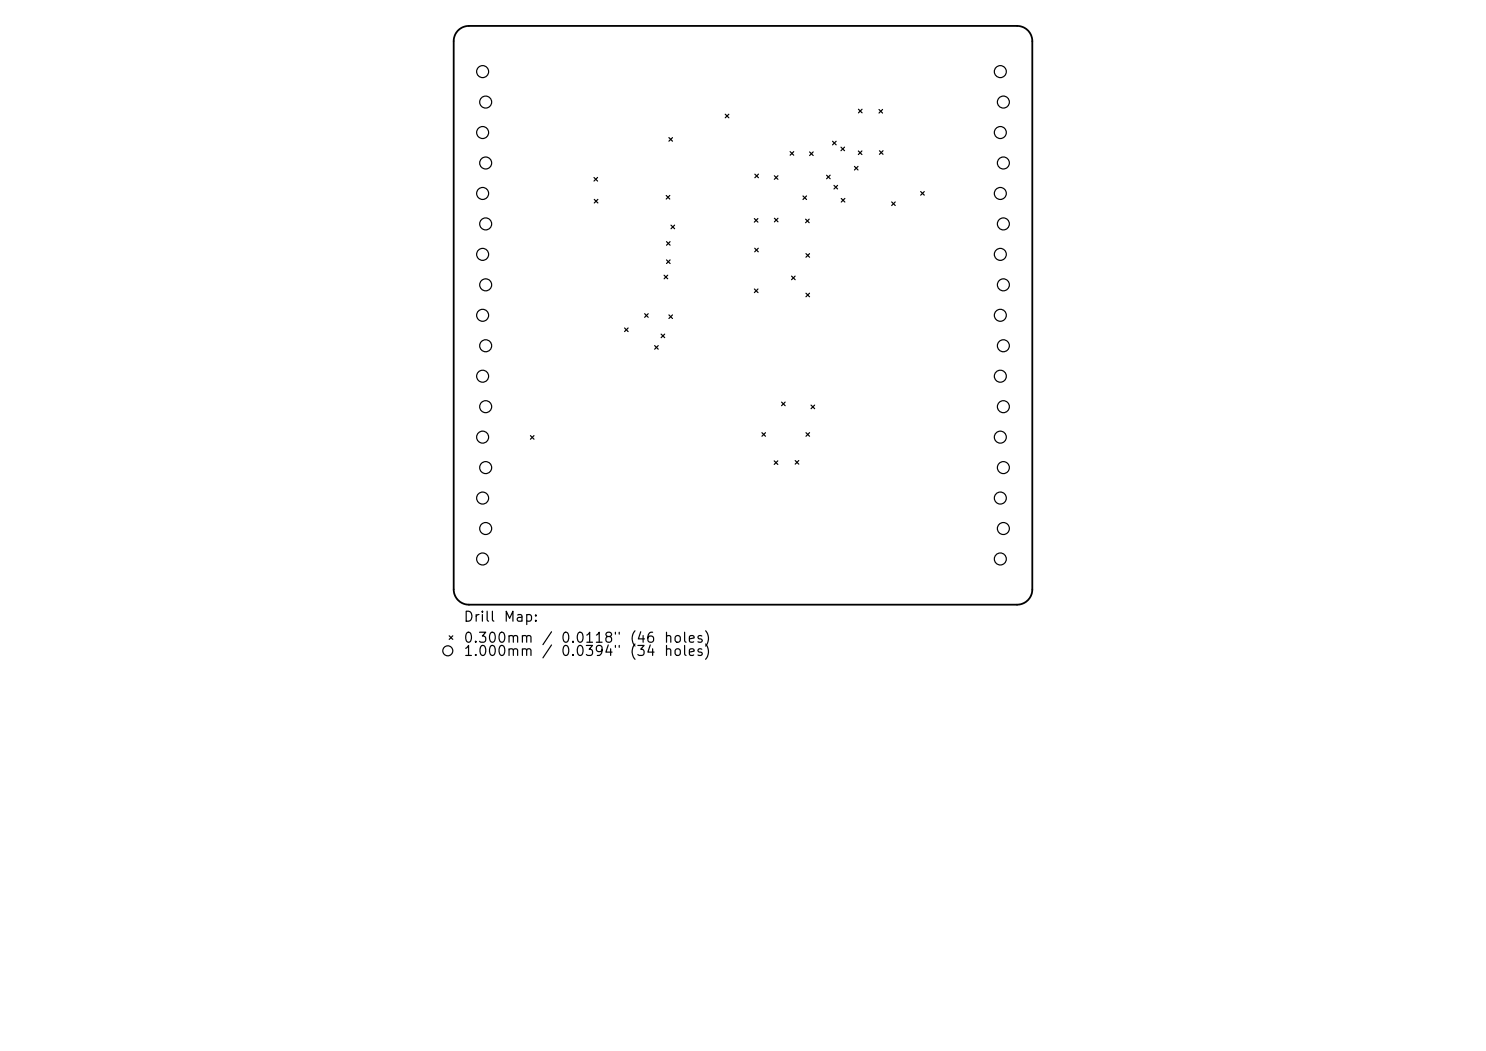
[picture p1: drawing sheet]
<svg xmlns="http://www.w3.org/2000/svg" width="297mm" height="210mm" viewBox="0 0 297 210" stroke-linecap="round" stroke-linejoin="round" font-family="sans-serif">
<defs><g id="words">
<g font-size="2">
<text x="92.5" y="124.7">Drill</text>
<text x="100.5" y="124.7">Map:</text>
<text x="92.5" y="128.9">0.300mm</text>
<text x="92.5" y="131.6">1.000mm</text>
<text x="108.1" y="128.9">/</text>
<text x="111.9" y="128.9">0.0118&quot;</text>
<text x="111.9" y="131.6">0.0394&quot;</text>
<text x="125.7" y="128.9">(46</text>
<text x="125.7" y="131.6">(34</text>
<text x="132.5" y="128.9">holes)</text>
</g>
</g></defs>
<path d="M91.6 6.1a3 3 0 0 1 2.1-.9h109.6a3 3 0 0 1 3 3v109.6a3 3 0 0 1-3 3h-109.6a3 3 0 0 1-3-3v-109.6a3 3 0 0 1 .9-2.1z" fill="none" stroke="#000" stroke-width=".36"/>
<g fill="none" stroke="#000" stroke-width=".24">
<path d="M118.7 35.5l.7 .7M118.8 39.8l.7 .8M119.4 35.5l-.7 .7M119.5 39.8l-.7 .8M133.2 39.1l.7 .7M133.7 27.5l.7 .7M133.9 39.1l-.7 .7M134.4 27.5l-.7 .7M145 22.8l.7 .7M145.7 22.8l-.7 .7M150.9 34.8l.7 .7M151.6 34.8l-.7 .7"/>
<path d="M154.8 35.1l.7 .7M155.5 35.1l-.7 .7M157.9 30.3l.7 .7M158.6 30.3l-.7 .7M160.5 39.2l.7 .7M161.2 39.2l-.7 .7M161.8 30.4l.7 .7M162.5 30.4l-.7 .7M165.2 35l.7 .7M165.9 35l-.7 .7M166.4 28.2l.7 .7M166.7 37l.7 .8"/>
<path d="M167.1 28.2l-.7 .7M167.4 37l-.7 .8M168.1 29.4l.7 .7M168.1 39.7l.8 .7M168.8 29.4l-.7 .7M168.9 39.7l-.8 .7M170.8 33.2l.7 .8M171.5 33.2l-.7 .8M171.6 30.2l.7 .7M171.6 21.8l.7 .7M172.3 30.2l-.7 .7M172.3 21.8l-.7 .7"/>
<path d="M175.7 21.9l.7 .7M175.8 30.1l.7 .7M176.4 21.9l-.7 .7M176.5 30.1l-.7 .7M184 38.3l.7 .7M184.7 38.3l-.7 .7M132.7 55l.8 .7M133.2 48.3l.7 .7M133.2 51.9l.7 .8M133.5 55l-.8 .7M133.9 48.3l-.7 .7M133.9 51.9l-.7 .8"/>
<path d="M134.1 45l.7 .7M134.8 45l-.7 .7M150.8 43.7l.7 .7M150.8 57.7l.7 .8M150.8 49.6l.8 .7M151.5 43.7l-.7 .7M151.5 57.7l-.7 .8M151.6 49.6l-.8 .7M154.8 43.6l.7 .7M155.5 43.6l-.7 .7M158.2 55.2l.7 .7M158.9 55.2l-.7 .7"/>
<path d="M161 43.8l.7 .7M161.1 50.7l.7 .7M161.1 58.6l.7 .7M161.7 43.8l-.7 .7M161.8 50.7l-.7 .7M161.8 58.6l-.7 .7M178.2 40.4l.7 .7M178.9 40.4l-.7 .7M124.8 65.5l.7 .8M125.5 65.5l-.7 .8M128.8 62.7l.8 .7M129.6 62.7l-.8 .7"/>
<path d="M130.8 69.1l.8 .7M131.6 69.1l-.8 .7M132.1 66.8l.8 .7M132.9 66.8l-.8 .7M133.7 62.9l.7 .7M134.4 62.9l-.7 .7M106 87l.7 .8M106.7 87l-.7 .8M152.3 86.5l.7 .7M153 86.5l-.7 .7M154.7 92.1l.8 .7M155.5 92.1l-.8 .7"/>
<path d="M156.2 80.3l.7 .8M156.9 80.3l-.7 .8M158.9 92l.7 .7M159.6 92l-.7 .7M161.1 86.5l.7 .7M161.8 86.5l-.7 .7M162.1 80.9l.7 .8M162.8 80.9l-.7 .8M89.8 127l.7 .8M90.5 127l-.7 .8"/>
<circle cx="96.5" cy="14.3" r="1.2"/>
<circle cx="199.9" cy="14.3" r="1.2"/>
<circle cx="96.5" cy="26.5" r="1.2"/>
<circle cx="96.5" cy="38.7" r="1.2"/>
<circle cx="97.1" cy="20.4" r="1.2"/>
<circle cx="97.1" cy="32.6" r="1.2"/>
<circle cx="199.9" cy="26.5" r="1.2"/>
<circle cx="199.9" cy="38.7" r="1.2"/>
<circle cx="200.5" cy="20.4" r="1.2"/>
<circle cx="200.5" cy="32.6" r="1.2"/>
<circle cx="96.5" cy="50.8" r="1.2"/>
<circle cx="97.1" cy="44.7" r="1.2"/>
<circle cx="97.1" cy="56.9" r="1.2"/>
<circle cx="199.9" cy="50.8" r="1.2"/>
<circle cx="200.5" cy="44.7" r="1.2"/>
<circle cx="200.5" cy="56.9" r="1.2"/>
<circle cx="96.5" cy="63" r="1.2"/>
<circle cx="96.5" cy="75.2" r="1.2"/>
<circle cx="97.1" cy="69.1" r="1.2"/>
<circle cx="199.9" cy="63" r="1.2"/>
<circle cx="199.9" cy="75.2" r="1.2"/>
<circle cx="200.5" cy="69.1" r="1.2"/>
<circle cx="96.5" cy="99.5" r="1.2"/>
<circle cx="96.5" cy="87.3" r="1.2"/>
<circle cx="97.1" cy="81.3" r="1.2"/>
<circle cx="97.1" cy="93.4" r="1.2"/>
<circle cx="199.9" cy="99.5" r="1.2"/>
<circle cx="199.9" cy="87.3" r="1.2"/>
<circle cx="200.5" cy="81.3" r="1.2"/>
<circle cx="200.5" cy="93.4" r="1.2"/>
<circle cx="96.5" cy="111.7" r="1.2"/>
<circle cx="97.1" cy="105.6" r="1.2"/>
<circle cx="199.9" cy="111.7" r="1.2"/>
<circle cx="200.5" cy="105.6" r="1.2"/>
<circle cx="89.5" cy="130" r="1"/>
</g>
<use href="#words"/>
</svg>
